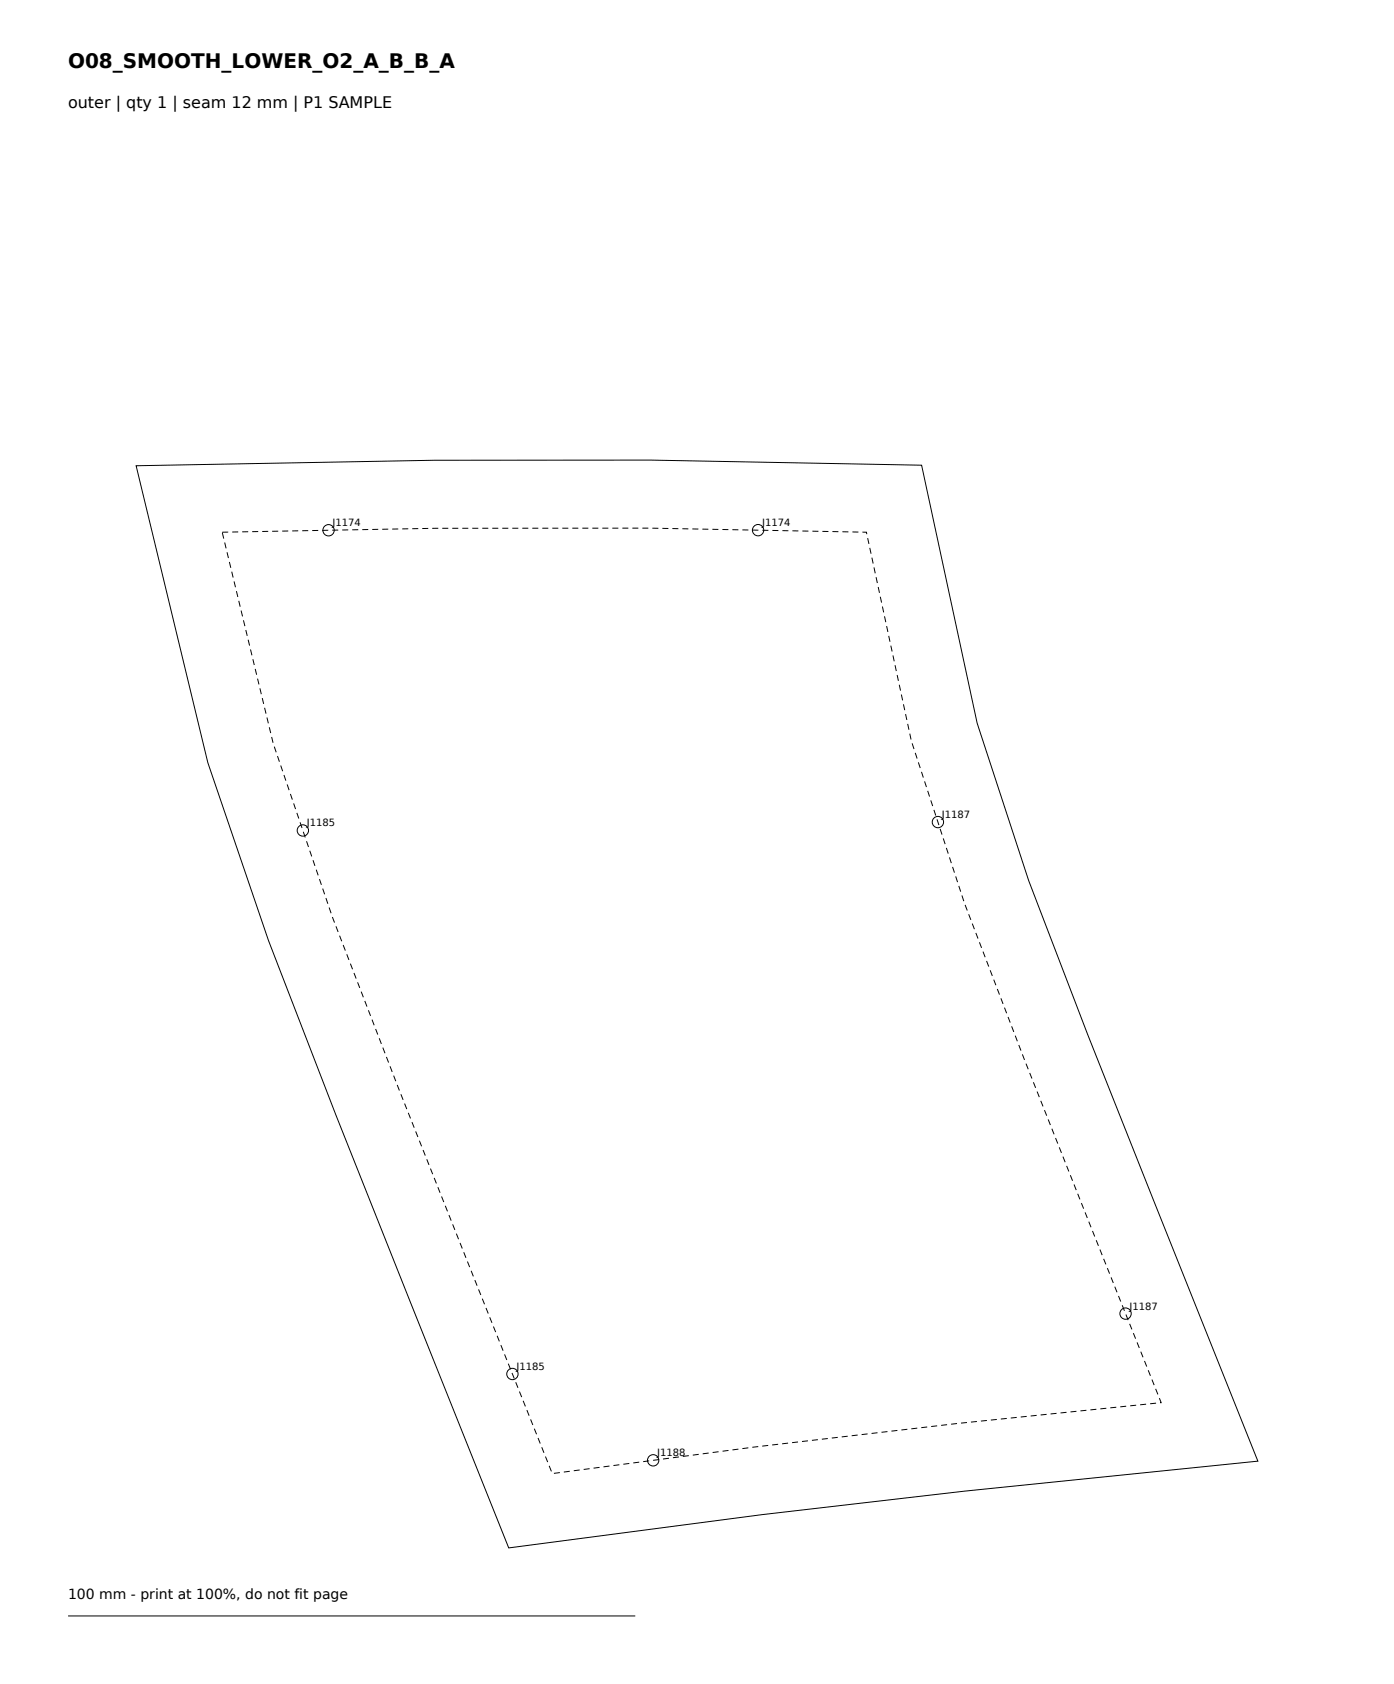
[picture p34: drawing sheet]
<svg xmlns="http://www.w3.org/2000/svg" width="246mm" height="297mm" viewBox="0 0 246 297" stroke-linecap="round" stroke-linejoin="round" font-family="sans-serif">
<defs><g id="words">
<text font-size="3.5" x="12" y="12">O08_SMOOTH_LOWER_O2_A_B_B_A</text>
<text font-size="2.8" x="12" y="19">outer | qty 1 | seam 12 mm | P1 SAMPLE</text>
<text font-size="2.5" x="12" y="282">100 mm - print at 100%, do not fit page</text>
<g font-size="1.8">
<text x="58.6" y="92.8">J1174</text>
<text x="134.4" y="92.8">J1174</text>
<text x="54.1" y="145.8">J1185</text>
<text x="166.1" y="144.3">J1187</text>
<text x="199.2" y="231">J1187</text>
<text x="91.1" y="241.6">J1185</text>
<text x="115.9" y="256.8">J1188</text>
</g>
</g></defs>
<g fill="none" stroke="#000" stroke-width=".18">
<path d="M24 82.1l52.6-.9 38.1-.1 47.8 .9 9.8 45.5 9.1 27.8 10.4 27.1 30 75.3-51.8 5.3-35.6 4.1-44.7 5.9-30.5-76.4-11.9-30.7-10.7-31.4zM12 285h100"/>
<circle cx="57.9" cy="93.5" r="1"/>
<circle cx="133.7" cy="93.5" r="1"/>
<circle cx="53.4" cy="146.5" r="1"/>
<circle cx="165.4" cy="145" r="1"/>
<circle cx="198.4" cy="231.7" r="1"/>
<circle cx="90.3" cy="242.3" r="1"/>
<circle cx="115.2" cy="257.6" r="1"/>
</g>
<path d="M39.2 93.9l37.5-.7 37.9-.1 38.2 .8 7.9 36.8 9.3 28.6 10.6 27.5 24.1 60.6-36 3.7-35.8 4.1-35.5 4.7-27-67.7-11.8-30.4-10.4-30.6z" fill="none" stroke="#000" stroke-width=".18" stroke-dasharray="1.1 .7" stroke-linecap="butt"/>
<use href="#words"/>
</svg>
